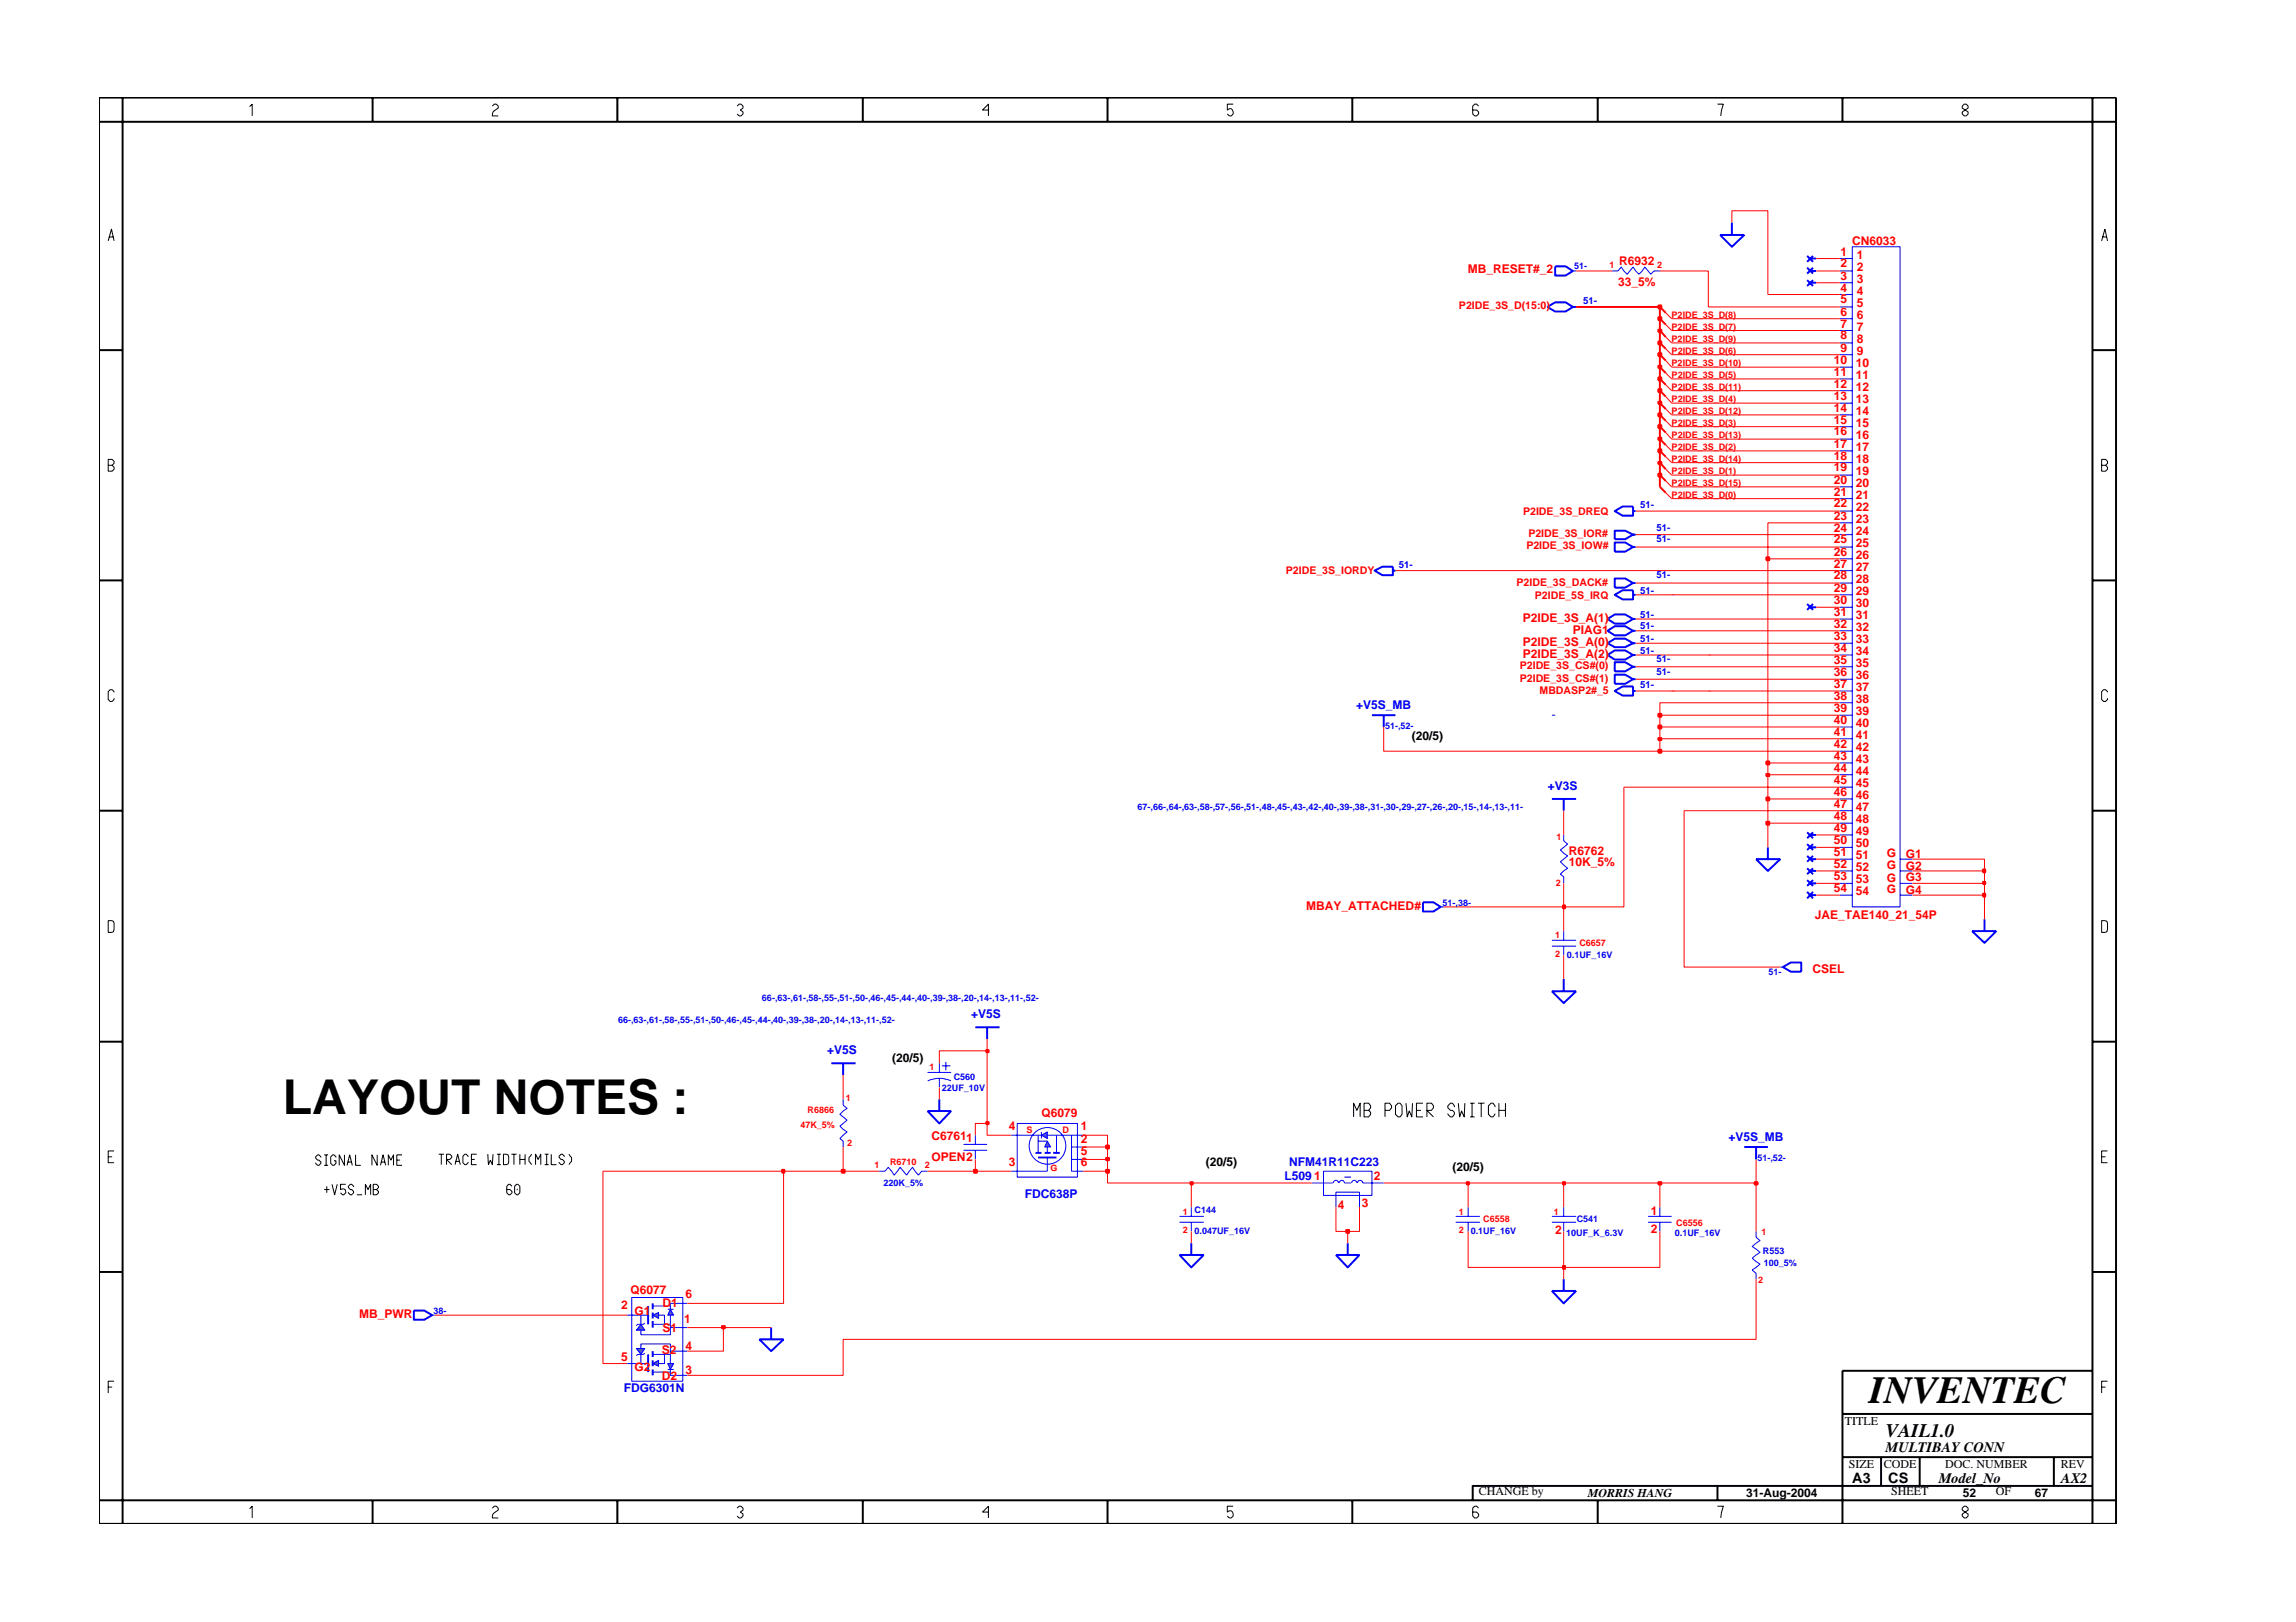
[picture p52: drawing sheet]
<svg xmlns="http://www.w3.org/2000/svg" width="297mm" height="210mm" viewBox="0 0 297 210" stroke-linecap="round" stroke-linejoin="round" font-family="sans-serif">
<defs><g id="words">
<text font-size="6.2" x="36.6" y="144.2">LAYOUT NOTES :</text>
<text font-size="5" x="241.8" y="181.6">INVENTEC</text>
<text font-size="2.5" x="244" y="185.9">VAIL1.0</text>
<g font-size="1.9">
<text x="239.6" y="191.9">A3</text>
<text x="244" y="187.9">MULTIBAY CONN</text>
<text x="244.3" y="192">CS</text>
<text x="250.8" y="191.9">Model_No</text>
<text x="266.6" y="191.9">AX2</text>
</g>
<g font-size="1.6" fill="#f00">
<text x="189.9" y="35.4">MB_RESET#_2</text>
<text x="209.5" y="34.3">R6932</text>
<text x="238.1" y="34.6">2</text>
<text x="238.1" y="33.1">1</text>
<text x="239.6" y="31.8">CN6033</text>
<text x="240.2" y="33.5">1</text>
<text x="240.2" y="35.1">2</text>
<text x="209.4" y="37">33_5%</text>
<text x="238.1" y="40.9">6</text>
<text x="238.1" y="39.3">5</text>
<text x="238.1" y="37.7">4</text>
<text x="238.1" y="36.2">3</text>
<text x="240.2" y="41.2">6</text>
<text x="240.2" y="39.7">5</text>
<text x="240.2" y="38.1">4</text>
<text x="240.2" y="36.6">3</text>
<text x="237.2" y="47">10</text>
<text x="238.1" y="42.4">7</text>
<text x="238.1" y="43.9">8</text>
<text x="238.1" y="45.5">9</text>
<text x="240.1" y="47.5">10</text>
<text x="240.2" y="42.8">7</text>
<text x="240.2" y="44.4">8</text>
<text x="240.2" y="45.9">9</text>
<text x="237.2" y="53.3">14</text>
<text x="237.2" y="48.7">11</text>
<text x="237.2" y="50.2">12</text>
<text x="237.2" y="51.7">13</text>
<text x="240.1" y="53.7">14</text>
<text x="240.1" y="49">11</text>
<text x="240.1" y="50.6">12</text>
<text x="240.1" y="52.2">13</text>
<text x="237.2" y="54.8">15</text>
<text x="237.2" y="56.4">16</text>
<text x="237.2" y="58">17</text>
<text x="237.2" y="59.5">18</text>
<text x="240.1" y="55.2">15</text>
<text x="240.1" y="56.8">16</text>
<text x="240.1" y="58.3">17</text>
<text x="240.1" y="59.9">18</text>
<text x="237.2" y="64.1">21</text>
<text x="237.2" y="65.7">22</text>
<text x="237.2" y="61">19</text>
<text x="237.2" y="62.6">20</text>
<text x="240.1" y="64.5">21</text>
<text x="240.1" y="61.5">19</text>
<text x="240.1" y="63">20</text>
<text x="237.2" y="67.3">23</text>
<text x="237.2" y="68.8">24</text>
<text x="237.2" y="70.3">25</text>
<text x="237.2" y="71.9">26</text>
<text x="240.1" y="66.1">22</text>
<text x="240.1" y="67.7">23</text>
<text x="240.1" y="69.2">24</text>
<text x="240.1" y="70.8">25</text>
<text x="237.2" y="76.6">29</text>
<text x="237.2" y="73.5">27</text>
<text x="237.2" y="75">28</text>
<text x="240.1" y="77">29</text>
<text x="240.1" y="72.3">26</text>
<text x="240.1" y="73.8">27</text>
<text x="240.1" y="75.5">28</text>
<text x="197" y="83.6">P2IDE_3S_A(0)</text>
<text x="197" y="80.5">P2IDE_3S_A(1)</text>
<text x="203.5" y="82">PIAG1</text>
<text x="237.2" y="78.1">30</text>
<text x="237.2" y="79.7">31</text>
<text x="237.2" y="81.2">32</text>
<text x="237.2" y="82.8">33</text>
<text x="240.1" y="78.6">30</text>
<text x="240.1" y="80.1">31</text>
<text x="240.1" y="81.6">32</text>
<text x="240.1" y="83.2">33</text>
<text x="197" y="85.2">P2IDE_3S_A(2)</text>
<text x="237.2" y="87.4">36</text>
<text x="237.2" y="89">37</text>
<text x="237.2" y="84.4">34</text>
<text x="237.2" y="85.9">35</text>
<text x="240.1" y="87.9">36</text>
<text x="240.1" y="89.4">37</text>
<text x="240.1" y="84.8">34</text>
<text x="240.1" y="86.3">35</text>
<text x="237.2" y="90.6">38</text>
<text x="237.2" y="92.1">39</text>
<text x="237.2" y="93.7">40</text>
<text x="237.2" y="95.2">41</text>
<text x="240.1" y="90.9">38</text>
<text x="240.1" y="92.6">39</text>
<text x="240.1" y="94.1">40</text>
<text x="240.1" y="95.6">41</text>
<text x="237.2" y="98.4">43</text>
<text x="237.2" y="99.9">44</text>
<text x="237.2" y="101.4">45</text>
<text x="237.2" y="96.7">42</text>
<text x="240.1" y="98.7">43</text>
<text x="240.1" y="100.3">44</text>
<text x="240.1" y="101.9">45</text>
<text x="240.1" y="97.2">42</text>
<text x="237.2" y="103">46</text>
<text x="237.2" y="104.5">47</text>
<text x="237.2" y="106.1">48</text>
<text x="237.2" y="107.7">49</text>
<text x="240.1" y="103.4">46</text>
<text x="240.1" y="104.9">47</text>
<text x="240.1" y="106.5">48</text>
<text x="203" y="112.1">10K_5%</text>
<text x="203" y="110.6">R6762</text>
<text x="237.2" y="109.2">50</text>
<text x="237.2" y="110.8">51</text>
<text x="237.2" y="112.3">52</text>
<text x="237.2" y="113.8">53</text>
<text x="240.1" y="109.7">50</text>
<text x="240.1" y="111.2">51</text>
<text x="240.1" y="112.7">52</text>
<text x="240.1" y="108">49</text>
<text x="244.1" y="111">G</text>
<text x="244.1" y="112.5">G</text>
<text x="246.6" y="111">G1</text>
<text x="246.6" y="112.5">G2</text>
<text x="169" y="117.8">MBAY_ATTACHED#</text>
<text x="234.8" y="119">JAE_TAE140_21_54P</text>
<text x="237.2" y="115.5">54</text>
<text x="240.1" y="114.3">53</text>
<text x="240.1" y="115.8">54</text>
<text x="244.1" y="114.1">G</text>
<text x="244.1" y="115.6">G</text>
<text x="246.6" y="114.1">G3</text>
<text x="246.6" y="115.7">G4</text>
<text x="234.5" y="126">CSEL</text>
<text x="120.5" y="147.6">C67611</text>
<text x="130.5" y="146.3">4</text>
<text x="134.7" y="144.6">Q6079</text>
<text x="139.8" y="146.3">1</text>
<text x="139.8" y="147.9">2</text>
<text x="139.8" y="149.4">5</text>
<text x="120.5" y="150.3">OPEN2</text>
<text x="130.5" y="150.9">3</text>
<text x="139.8" y="150.9">6</text>
<text x="170" y="152.7">1</text>
<text x="177.7" y="152.7">2</text>
<text x="173.1" y="156.4">4</text>
<text x="176.2" y="156.2">3</text>
<text x="201.2" y="159.7">2</text>
<text x="213.6" y="157.2">1</text>
<text x="213.6" y="159.5">2</text>
<text x="81.6" y="167.5">Q6077</text>
<text x="46.5" y="170.6">MB_PWR</text>
<text x="80.4" y="169.4">2</text>
<text x="82.1" y="170.2">G1</text>
<text x="85.7" y="172.4">S1</text>
<text x="85.7" y="169.2">D1</text>
<text x="88.5" y="171.2">1</text>
<text x="88.7" y="168">6</text>
<text x="80.4" y="176.1">5</text>
<text x="82.1" y="177.4">G2</text>
<text x="85.6" y="178.6">D2</text>
<text x="85.6" y="175.3">S2</text>
<text x="88.7" y="177.8">3</text>
<text x="88.7" y="174.7">4</text>
</g>
<g font-size="1.6" fill="#00f">
<text x="175.5" y="91.8">+V5S_MB</text>
<text x="200.2" y="102.3">+V3S</text>
<text x="125.6" y="131.7">+V5S</text>
<text x="107" y="136.4">+V5S</text>
<text x="223.6" y="147.7">+V5S_MB</text>
<text x="132.6" y="155">FDC638P</text>
<text x="166.2" y="152.7">L509</text>
<text x="166.8" y="150.9">NFM41R11C223</text>
<text x="80.7" y="180.1">FDG6301N</text>
</g>
<g font-size="1.6">
<text x="182.7" y="95.7">(20/5)</text>
<text x="115.4" y="137.4">(20/5)</text>
<text x="156" y="151">(20/5)</text>
<text x="187.9" y="151.5">(20/5)</text>
<text x="238.7" y="184.4">TITLE</text>
<text x="239.2" y="190">SIZE</text>
<text x="243.7" y="190">CODE</text>
<text x="251.6" y="190">DOC. NUMBER</text>
<text x="266.6" y="190">REV</text>
<text x="191.3" y="193.5">CHANGE by</text>
<text x="205.4" y="193.7">MORRIS HANG</text>
<text x="225.9" y="193.7">31-Aug-2004</text>
<text x="244.7" y="193.5">SHEET</text>
<text x="253.9" y="193.7">52</text>
<text x="258.2" y="193.5">OF</text>
<text x="263.3" y="193.7">67</text>
</g>
<g font-size="1.4" fill="#f00">
<text x="188.8" y="40">P2IDE_3S_D(15:0)</text>
<text x="197" y="66.6">P2IDE_3S_DREQ</text>
<text x="197.5" y="71">P2IDE_3S_IOW#</text>
<text x="197.7" y="69.5">P2IDE_3S_IOR#</text>
<text x="166.4" y="74.3">P2IDE_3S_IORDY</text>
<text x="196.2" y="75.8">P2IDE_3S_DACK#</text>
<text x="198.6" y="77.5">P2IDE_5S_IRQ</text>
<text x="196.6" y="86.6">P2IDE_3S_CS#(0)</text>
<text x="196.6" y="88.2">P2IDE_3S_CS#(1)</text>
<text x="199.2" y="89.8">MBDASP2#_5</text>
</g>
<g font-size="1.2" fill="#00f">
<text x="203.7" y="34.8">51-</text>
<text x="204.8" y="39.3">51-</text>
<text x="212.2" y="65.8">51-</text>
<text x="214.3" y="68.7">51-</text>
<text x="214.3" y="70.2">51-</text>
<text x="181" y="73.5">51-</text>
<text x="212.2" y="76.8">51-</text>
<text x="214.3" y="74.8">51-</text>
<text x="212.2" y="83.1">51-</text>
<text x="212.2" y="79.9">51-</text>
<text x="212.2" y="81.5">51-</text>
<text x="212.2" y="89.1">51-</text>
<text x="212.2" y="84.6">51-</text>
<text x="214.3" y="87.3">51-</text>
<text x="214.3" y="85.7">51-</text>
<text x="179.2" y="94.3">51-,52-</text>
<text x="147.2" y="104.8">67-,66-,64-,63-,58-,57-,56-,51-,48-,45-,43-,42-,40-,39-,38-,31-,30-,29-,27-,26-,20-,15-,14-,13-,11-</text>
<text x="186.6" y="117.2">51-,38-</text>
<text x="202.7" y="124">0.1UF_16V</text>
<text x="98.6" y="129.6">66-,63-,61-,58-,55-,51-,50-,46-,45-,44-,40-,39-,38-,20-,14-,13-,11-,52-</text>
<text x="228.8" y="126.2">51-</text>
<text x="80" y="132.4">66-,63-,61-,58-,55-,51-,50-,46-,45-,44-,40-,39-,38-,20-,14-,13-,11-,52-</text>
<text x="121.9" y="141.2">22UF_10V</text>
<text x="123.4" y="139.8">C560</text>
<text x="114.3" y="153.5">220K_5%</text>
<text x="227.4" y="150.3">51-,52-</text>
<text x="154.5" y="159.7">0.047UF_16V</text>
<text x="154.5" y="157">C144</text>
<text x="190.3" y="159.7">0.1UF_16V</text>
<text x="202.6" y="159.9">10UF_K_6.3V</text>
<text x="204" y="158.1">C541</text>
<text x="216.7" y="159.9">0.1UF_16V</text>
<text x="228.1" y="162.3">R553</text>
<text x="228.2" y="163.8">100_5%</text>
<text x="56.1" y="170">38-</text>
</g>
<g font-size="1.2" fill="#f00">
<text x="208.2" y="34.7">1</text>
<text x="214.4" y="34.6">2</text>
<text x="216.3" y="41.2">P2IDE_3S_D(8)</text>
<text x="216.3" y="47.3">P2IDE_3S_D(10)</text>
<text x="216.3" y="44.3">P2IDE_3S_D(9)</text>
<text x="216.3" y="42.7">P2IDE_3S_D(7)</text>
<text x="216.3" y="45.8">P2IDE_3S_D(6)</text>
<text x="216.3" y="53.6">P2IDE_3S_D(12)</text>
<text x="216.3" y="52">P2IDE_3S_D(4)</text>
<text x="216.3" y="50.5">P2IDE_3S_D(11)</text>
<text x="216.3" y="49">P2IDE_3S_D(5)</text>
<text x="216.3" y="59.8">P2IDE_3S_D(14)</text>
<text x="216.3" y="58.3">P2IDE_3S_D(2)</text>
<text x="216.3" y="56.7">P2IDE_3S_D(13)</text>
<text x="216.3" y="55.1">P2IDE_3S_D(3)</text>
<text x="216.3" y="64.4">P2IDE_3S_D(0)</text>
<text x="216.3" y="62.9">P2IDE_3S_D(15)</text>
<text x="216.3" y="61.4">P2IDE_3S_D(1)</text>
<text x="201.4" y="108.6">1</text>
<text x="201.3" y="114.7">2</text>
<text x="201.2" y="121.4">1</text>
<text x="201.2" y="123.8">2</text>
<text x="204.3" y="122.4">C6657</text>
<text x="109.4" y="142.5">1</text>
<text x="120.3" y="138.5">1</text>
<text x="103.5" y="146">47K_5%</text>
<text x="104.5" y="144">R6866</text>
<text x="109.6" y="148.4">2</text>
<text x="132.8" y="146.6">S</text>
<text x="137.4" y="146.6">D</text>
<text x="113.1" y="151.1">1</text>
<text x="115.2" y="150.8">R6710</text>
<text x="119.7" y="151.1">2</text>
<text x="135.9" y="151.6">G</text>
<text x="153" y="157.2">1</text>
<text x="153" y="159.5">2</text>
<text x="188.8" y="157.2">1</text>
<text x="188.8" y="159.5">2</text>
<text x="191.9" y="158.2">C6558</text>
<text x="201" y="157.2">1</text>
<text x="216.9" y="158.6">C6556</text>
<text x="227.9" y="159.8">1</text>
<text x="227.5" y="166.1">2</text>
</g>
</g></defs>
<g fill="none" stroke="#00f" stroke-width=".25">
<path d="M201.2 34.5h1.4l.9 .6-.9 .6h-1.4zM222.5 30.4h3.2l-1.6 1.5zM224.1 28.8v1.6M233.8 33.1l.8 .8M233.8 34.6l.8 .8M234.2 33.5h.8M234.2 35.1h.8M234.6 33.1l-.8 .8M234.6 34.6l-.8 .8M177.8 73.8l1-.5h1.4v1.1h-1.4zM180.2 73.8h.3M208.9 77l1-.6h1.4v1.2h-1.4z"/>
<path d="M208.9 66.1l1-.6h1.4v1.2h-1.4zM208.9 74.9h1.4l1 .6-1 .5h-1.4zM211.3 77h.3M211.3 66.1h.3M211.3 75.5h.3M233.8 78.2l.8 .7M234.2 78.6h.8M234.6 78.2l-.8 .7M177.5 92.6h3M179 92.6v1.5M208 83.2l.9-.6h1.4l1 .6-1 .5h-1.4zM208 80.1l.9-.6h1.4l1 .6-1 .6h-1.4z"/>
<path d="M208 81.6l.9-.6h1.4l1 .6-1 .6h-1.4zM208.9 89.4l1-.6h1.4v1.2h-1.4zM211.3 89.4h.3M211.3 83.2h.3M211.3 80.1h.3M211.3 81.6h.3M184.1 116.8h1.3l1 .6-1 .6h-1.3zM200.8 103.4h3.1M202.3 103.4v1.5M256.7 119v1.5M107.6 137.6h3.1M109.1 137.6v1.5"/>
<path d="M200.8 128.3h3.1l-1.6 1.5zM202.3 126.7v1.6M230.7 125.2l1-.6h1.3v1.1h-1.3zM255.1 120.5h3.2l-1.6 1.5zM134.3 149.8h2.4M53.5 169.6h1.4l1 .6-1 .6h-1.4zM98.2 173.3h3.2l-1.6 1.6zM99.8 171.8v1.5M172.8 162.4h3.1l-1.5 1.6zM174.4 160.9v1.5M200.8 167.1h3.1l-1.6 1.6zM202.3 165.5v1.6"/>
</g>
<g fill="none" stroke="#00f" stroke-width=".13">
<path d="M203.5 35.1h.4M221 84.8h.3M221 89.4h.3M186.4 117.4h.4M202.3 108v.8l.5 .4-.9 .8 .9 .8-.9 .7 .9 .9-.9 .7 .4 .4v.8M230.3 125.2h.4M109.1 142.3v.7l.5 .4-.9 .8 .9 .8-.9 .7 .9 .8-.9 .8 .4 .4v.7M135.5 149.8v1.8M169.7 153.1h2.7M171.2 151.6h6.3v3.1h-6.3zM172.5 153.1a.34 .34 0 0 1 .3-.3 .34 .34 0 0 1 .4 .3M172.8 156.2v-1.9h3.1v1.9"/>
<path d="M173.3 153.1a.34 .34 0 0 1 .3-.3 .34 .34 0 0 1 .3 .3h.9M173.9 152.3h.9M174.9 153.1a.34 .34 0 0 1 .3-.3 .34 .34 0 0 1 .3 .3M175.6 153.1a.34 .34 0 0 1 .4-.3 .34 .34 0 0 1 .3 .3h2.7M188.3 157.4h3.2M188.3 158.2h3.2M189.9 156.2v1.2M189.9 158.2v1.2M213.2 157.4h3.1M213.2 158.2h3.1M214.7 156.2v1.2M214.7 158.2v1.2"/>
<path d="M55.9 170.2h.3"/>
</g>
<path d="M215.5 46.7l.8 .8M215.5 42l.8 .8M215.5 49.8l.8 .8M215.5 40.5l.8 .7M215.5 43.6l.8 .8M215.5 48.3l.8 .7M215.5 62.2l.8 .8" fill="none" stroke="#f00" stroke-width=".13"/>
<path d="M214.7 39.7l.8 .8M214.7 45.9l.8 .8M214.7 41.2l.8 .8M214.7 49l.8 .8M214.7 42.8l.8 .8M214.7 47.5l.8 .8M214.7 61.5l.8 .7" fill="none" stroke="#f00" stroke-width=".25"/>
<path d="M134.7 146.9l.8-.4v.8z" fill-rule="evenodd" fill="#3c3cc8" stroke="#00f" stroke-width=".13"/>
<path d="M134.7 146.5v.8" fill="none" stroke="#00f" stroke-width=".13"/>
<path d="M135.5 147.7l.4 .7h-.7z" fill-rule="evenodd" fill="#3c3cc8" stroke="#00f" stroke-width=".13"/>
<g fill="none" stroke="#00f" stroke-width=".25">
<path d="M200.2 39.7l1-.6h1.4l.9 .6-.9 .6h-1.4zM203.5 39.7h.4M208.9 68.7h1.4l1 .5-1 .6h-1.4zM211.3 69.2h.3M227.2 111.2h3.1l-1.6 1.5zM228.7 109.7v1.5M233.8 113.9l.8 .8M233.8 115.4l.8 .9M234.2 114.3h.8M234.2 115.8h.8M234.6 113.9l-.8 .8M234.6 115.4l-.8 .9"/>
<path d="M134 149.2h.7M135.2 149.2h.7M136.3 149.2h.8M83.8 169v2.4M83.8 175.3v2.3M84.4 168.7v.7M84.4 169.9v.7M84.4 171v.8M84.4 174.9v.7M84.4 176v.8M84.4 177.2v.8"/>
</g>
<g fill="none" stroke="#00f" stroke-width=".13">
<path d="M208.6 35.1h.7l.4-.5 .8 .9 .8-.9 .7 .9 .8-.9 .8 .9 .4-.4h.7M120 138.8h3M120 139.9a3.6 3.6 0 0 1 3 0M121.5 137.6v1.2M121.5 139.5v1.2M121.9 137.9h1.1M122.4 137.4v1.1M130.8 146.9h3.9M130.8 151.6h4.7M131.6 145.4h7.8v6.9h-7.8zM134.3 146.9v2.3M134.3 147.7h1.2"/>
<path d="M135.5 146.9h4.7M135.5 148.4v.8M136.7 146.9v2.3M138.6 146.9v4.7h1.6M138.6 150h1.6M138.6 148.4h1.6M200.8 157.4h3.1M200.8 158.2h3.1M202.3 156.2v1.2M202.3 158.2v1.2M81.1 170.2h2.7M81.7 167.9h6.6v10.8h-6.6z"/>
<path d="M84.4 171.4h2.3v.4h2.2M84.4 177.6h2.3v.4h1.6M88.3 174.9h-1.6v.4h-2.3M88.9 168.7h-2.2v.3h-2.3"/>
<circle cx="135.5" cy="148.3" r="2.37"/>
</g>
<path d="M215.5 56l.8 .8M215.5 51.3l.8 .9M215.5 52.9l.8 .8" fill="none" stroke="#f00" stroke-width=".13"/>
<path d="M214.7 55.2l.8 .8M214.7 50.6l.8 .7M214.7 52.2l.8 .7" fill="none" stroke="#f00" stroke-width=".25"/>
<path d="M82.9 171.4l.5 .7h-1.1z" fill-rule="evenodd" fill="#3c3cc8" stroke="#00f" stroke-width=".13"/>
<path d="M83.4 171.2l-.1 .2h-.8l-.2 .1" fill="none" stroke="#00f" stroke-width=".13"/>
<path d="M82.3 174.5h1.1l-.5 .8z" fill-rule="evenodd" fill="#3c3cc8" stroke="#00f" stroke-width=".13"/>
<path d="M81.1 176.5h2.7M82.9 174.5v-.6h3.8v1M82.9 170.2v1.2M82.9 175.3v1.2M86.7 171.8v.9h-3.8v-.6M88.3 174.9h.6M88.3 178h.6" fill="none" stroke="#00f" stroke-width=".13"/>
<path d="M84.4 170.2l.8-.3v.7z" fill-rule="evenodd" fill="#3c3cc8" stroke="#00f" stroke-width=".13"/>
<path d="M85.2 170.2h.8v1.2" fill="none" stroke="#00f" stroke-width=".13"/>
<path d="M86.7 169.4l.5 .8h-.8z" fill-rule="evenodd" fill="#3c3cc8" stroke="#00f" stroke-width=".13"/>
<path d="M86.4 169.4h.8M86.7 169v.4M86.7 170.2v1.2" fill="none" stroke="#00f" stroke-width=".13"/>
<path d="M84.4 176.5l.8-.5v.8z" fill-rule="evenodd" fill="#3c3cc8" stroke="#00f" stroke-width=".13"/>
<path d="M86 175.3v1.2h-.8" fill="none" stroke="#00f" stroke-width=".13"/>
<path d="M86.4 176.5h.8l-.5 .7z" fill-rule="evenodd" fill="#3c3cc8" stroke="#00f" stroke-width=".13"/>
<g fill="none" stroke="#00f" stroke-width=".13">
<path d="M238 35.1h1.6M238 33.5h1.6M238 38.1h1.6M238 36.6h1.6M238 39.7h1.6M239.6 31.9h6.2v85.5h-6.2zM238 41.2h1.6M238 44.4h1.6M238 42.8h1.6M238 47.5h1.6M238 45.9h1.6M238 50.6h1.6"/>
<path d="M238 49h1.6M238 53.7h1.6M238 52.2h1.6M238 56.8h1.6M238 55.2h1.6M238 59.9h1.6M238 58.3h1.6M216.3 77h.4M238 63h1.6M238 61.5h1.6M238 66.1h1.6M238 64.5h1.6"/>
<path d="M238 69.2h1.6M238 67.7h1.6M238 72.3h1.6M238 70.8h1.6M238 75.5h1.6M238 73.8h1.6M238 78.6h1.6M238 77h1.6M200.8 92.6h.4M207 84.8h.4M216.3 89.4h.4M238 81.6h1.6"/>
<path d="M238 80.1h1.6M238 84.8h1.6M238 83.2h1.6M238 87.9h1.6M238 86.3h1.6M238 90.9h1.6M238 89.4h1.6M238 94.1h1.6M238 92.6h1.6M238 97.2h1.6M238 95.6h1.6M238 98.7h1.6"/>
<path d="M238 100.3h1.6M238 103.4h1.6M238 101.9h1.6M238 106.5h1.6M238 104.9h1.6M238 109.7h1.6M238 108h1.6M238 111.2h1.6M238 112.7h1.6M238 115.8h1.6M238 114.3h1.6M245.8 111.2h1.6"/>
<path d="M245.8 112.7h1.6M245.8 115.8h1.6M245.8 114.3h1.6M200.8 121.7h3.1M200.8 122.4h3.1M202.3 120.5v1.2M202.3 122.4v1.2M113.7 151.6h.8l.4-.5 .8 1 .7-1 .9 1 .8-1 .7 1 .4-.5h.8M124.7 148.1h3M124.7 148.9h3M126.2 146.9v1.2M126.2 148.9v1.1"/>
<path d="M152.6 157.4h3.1M152.6 158.2h3.1M154.1 156.2v1.2M154.1 158.2v1.2M227.2 159.4v.7l.5 .4-1 .8 1 .8-1 .7 1 .8-1 .8 .5 .4v.7M83.4 175.1l-.1 .2h-.8l-.2 .1M86.4 177.2h.8M86.7 175.3v1.2M86.7 177.2v.4"/>
</g>
<g fill="none" stroke="#00f" stroke-width=".25">
<path d="M233.8 36.3l.8 .7M234.2 36.6h.8M234.6 36.3l-.8 .7M208.9 70.2h1.4l1 .6-1 .6h-1.4zM211.3 70.8h.3M208 84.8l.9-.6h1.4l1 .6-1 .6h-1.4zM208.9 85.7h1.4l1 .6-1 .6h-1.4zM208.9 87.3h1.4l1 .6-1 .6h-1.4zM211.3 86.3h.3M211.3 87.9h.3M211.3 84.8h.3M233.8 107.7l.8 .8"/>
<path d="M233.8 109.2l.8 .8M233.8 110.8l.8 .7M233.8 112.4l.8 .7M234.2 108h.8M234.2 109.7h.8M234.2 111.2h.8M234.2 112.7h.8M234.6 107.7l-.8 .8M234.6 109.2l-.8 .8M234.6 110.8l-.8 .7M234.6 112.4l-.8 .7M126.2 132.9h3.1"/>
<path d="M127.7 132.9v1.6M120 143.8h3l-1.5 1.6zM121.5 142.3v1.5M225.7 148.4h3M227.2 148.4v1.6M152.6 162.4h3.1l-1.6 1.6zM154.1 160.9v1.5"/>
</g>
<path d="M215.5 45.1l.8 .8M215.5 54.5l.8 .7M215.5 59.1l.8 .8M215.5 57.6l.8 .7M215.5 63.8l.8 .7M215.5 60.7l.8 .8M78 151.6v24.9h3.1M88.9 171.8h4.7v3.1h-4.7M227.2 165.5v7.8h-118.1v4.7h-20.2" fill="none" stroke="#f00" stroke-width=".13"/>
<path d="M214.7 44.4l.8 .7M214.7 53.7l.8 .8M214.7 58.3l.8 .8M214.7 56.8l.8 .8M214.7 59.9l.8 .8M214.7 63l.8 .8" fill="none" stroke="#f00" stroke-width=".25"/>
<path d="M93.4 171.6h.4v.3h-.4z" fill-rule="evenodd" fill="#8e2323" stroke="#f00" stroke-width=".25"/>
<path d="M93.4 171.6h.4v.3h-.4z" fill="none" stroke="#f00" stroke-width=".25"/>
<path d="M101.4 151.6v17.1h-12.5M189.9 159.4v4.6h12.4v1.5M56.2 170.2h24.9M93.6 171.8h6.2" fill="none" stroke="#f00" stroke-width=".13"/>
<path d="M202.2 163.8v.4h.3v-.4z" fill-rule="evenodd" fill="#8e2323" stroke="#f00" stroke-width=".25"/>
<path d="M202.2 163.8h.3v.4h-.3z" fill="none" stroke="#f00" stroke-width=".25"/>
<path d="M154.1 159.4v1.5M172.8 156.2v3.2h1.6v1.5M202.3 159.4v4.6h12.4v-4.6" fill="none" stroke="#f00" stroke-width=".13"/>
<path d="M174.2 159.2h.3v.3h-.3z" fill-rule="evenodd" fill="#8e2323" stroke="#f00" stroke-width=".25"/>
<path d="M174.2 159.2h.3v.3h-.3z" fill="none" stroke="#f00" stroke-width=".25"/>
<path d="M143.3 151.6v1.5h10.8v3.1M175.9 156.2v3.2h-1.5M189.9 153.1v3.1M202.3 153.1v3.1M214.7 153.1v3.1M227.2 153.1v6.3" fill="none" stroke="#f00" stroke-width=".13"/>
<path d="M154 153h.3v.3h-.3z" fill-rule="evenodd" fill="#8e2323" stroke="#f00" stroke-width=".25"/>
<path d="M154 153h.3v.3h-.3z" fill="none" stroke="#f00" stroke-width=".25"/>
<path d="M154.1 153.1h15.6M179 153.1h10.9" fill="none" stroke="#f00" stroke-width=".13"/>
<path d="M189.8 153h.2v.3h-.2z" fill-rule="evenodd" fill="#8e2323" stroke="#f00" stroke-width=".25"/>
<path d="M189.8 153h.2v.3h-.2z" fill="none" stroke="#f00" stroke-width=".25"/>
<path d="M189.9 153.1h12.4" fill="none" stroke="#f00" stroke-width=".13"/>
<path d="M202.2 153h.3v.3h-.3z" fill-rule="evenodd" fill="#8e2323" stroke="#f00" stroke-width=".25"/>
<path d="M202.2 153h.3v.3h-.3z" fill="none" stroke="#f00" stroke-width=".25"/>
<path d="M202.3 153.1h12.4" fill="none" stroke="#f00" stroke-width=".13"/>
<path d="M214.6 153h.3v.3h-.3z" fill-rule="evenodd" fill="#8e2323" stroke="#f00" stroke-width=".25"/>
<path d="M214.6 153h.3v.3h-.3z" fill="none" stroke="#f00" stroke-width=".25"/>
<path d="M214.7 153.1h12.5" fill="none" stroke="#f00" stroke-width=".13"/>
<path d="M227 153h.4v.3h-.4z" fill-rule="evenodd" fill="#8e2323" stroke="#f00" stroke-width=".25"/>
<path d="M227 153h.4v.3h-.4z" fill="none" stroke="#f00" stroke-width=".25"/>
<path d="M78 151.6h23.4M227.2 150v3.1" fill="none" stroke="#f00" stroke-width=".13"/>
<path d="M101.2 151.4h.3v.3h-.3z" fill-rule="evenodd" fill="#8e2323" stroke="#f00" stroke-width=".25"/>
<path d="M101.2 151.4h.3v.3h-.3z" fill="none" stroke="#f00" stroke-width=".25"/>
<path d="M101.4 151.6h7.7" fill="none" stroke="#f00" stroke-width=".13"/>
<path d="M108.9 151.4h.3v.3h-.3z" fill-rule="evenodd" fill="#8e2323" stroke="#f00" stroke-width=".25"/>
<path d="M108.9 151.4h.3v.3h-.3z" fill="none" stroke="#f00" stroke-width=".25"/>
<path d="M109.1 148.4v3.2h4.6M120 151.6h6.2" fill="none" stroke="#f00" stroke-width=".13"/>
<path d="M126 151.4h.4v.3h-.4z" fill-rule="evenodd" fill="#8e2323" stroke="#f00" stroke-width=".25"/>
<path d="M126 151.4h.4v.3h-.4z" fill="none" stroke="#f00" stroke-width=".25"/>
<path d="M126.2 150v1.6h4.6M140.2 151.6h3.1" fill="none" stroke="#f00" stroke-width=".13"/>
<path d="M143.1 151.4h.4v.3h-.4z" fill-rule="evenodd" fill="#8e2323" stroke="#f00" stroke-width=".25"/>
<path d="M143.1 151.4h.4v.3h-.4z" fill="none" stroke="#f00" stroke-width=".25"/>
<path d="M140.2 150h3.1v1.6" fill="none" stroke="#f00" stroke-width=".13"/>
<path d="M143.1 149.9h.4v.2h-.4z" fill-rule="evenodd" fill="#8e2323" stroke="#f00" stroke-width=".25"/>
<path d="M143.1 149.9h.4v.2h-.4z" fill="none" stroke="#f00" stroke-width=".25"/>
<path d="M140.2 148.4h3.1v1.6" fill="none" stroke="#f00" stroke-width=".13"/>
<path d="M143.1 148.3h.4v.3h-.4z" fill-rule="evenodd" fill="#8e2323" stroke="#f00" stroke-width=".25"/>
<path d="M143.1 148.3h.4v.3h-.4z" fill="none" stroke="#f00" stroke-width=".25"/>
<path d="M126.2 146.9v-1.5h1.5v1.5h3.1M140.2 146.9h3.1v1.5" fill="none" stroke="#f00" stroke-width=".13"/>
<path d="M127.6 145.2h.3v.3h-.3z" fill-rule="evenodd" fill="#8e2323" stroke="#f00" stroke-width=".25"/>
<path d="M127.6 145.2h.3v.3h-.3z" fill="none" stroke="#f00" stroke-width=".25"/>
<path d="M109.1 139.1v3.2M121.5 137.6v-1.6h6.2v9.4M121.5 140.7v1.6" fill="none" stroke="#f00" stroke-width=".13"/>
<path d="M127.6 135.9h.3v.3h-.3z" fill-rule="evenodd" fill="#8e2323" stroke="#f00" stroke-width=".25"/>
<path d="M127.6 135.9h.3v.3h-.3z" fill="none" stroke="#f00" stroke-width=".25"/>
<path d="M186.8 117.4h15.5v3.1M217.9 104.9v20.3h12.4M256.7 115.8v3.2M127.7 134.5v1.5M202.3 123.6v3.1" fill="none" stroke="#f00" stroke-width=".13"/>
<path d="M202.2 117.2h.3v.3h-.3z" fill-rule="evenodd" fill="#8e2323" stroke="#f00" stroke-width=".25"/>
<path d="M202.2 117.2h.3v.3h-.3z" fill="none" stroke="#f00" stroke-width=".25"/>
<path d="M210.1 101.9v15.5h-7.8v-3.1M235 115.8h3M247.4 115.8h9.3" fill="none" stroke="#f00" stroke-width=".13"/>
<path d="M256.6 115.7h.2v.3h-.2z" fill-rule="evenodd" fill="#8e2323" stroke="#f00" stroke-width=".25"/>
<path d="M256.6 115.7h.2v.3h-.2z" fill="none" stroke="#f00" stroke-width=".25"/>
<path d="M235 114.3h3M247.4 114.3h9.3v1.5" fill="none" stroke="#f00" stroke-width=".13"/>
<path d="M256.6 114.1h.2v.3h-.2z" fill-rule="evenodd" fill="#8e2323" stroke="#f00" stroke-width=".25"/>
<path d="M256.6 114.1h.2v.3h-.2z" fill="none" stroke="#f00" stroke-width=".25"/>
<path d="M235 112.7h3M247.4 112.7h9.3v1.6" fill="none" stroke="#f00" stroke-width=".13"/>
<path d="M256.6 112.5h.2v.4h-.2z" fill-rule="evenodd" fill="#8e2323" stroke="#f00" stroke-width=".25"/>
<path d="M256.6 112.5h.2v.4h-.2z" fill="none" stroke="#f00" stroke-width=".25"/>
<path d="M202.3 104.9v3.1M228.7 106.5v3.2M235 111.2h3M235 109.7h3M235 108h3M247.4 111.2h9.3v1.5" fill="none" stroke="#f00" stroke-width=".13"/>
<path d="M228.5 106.4h.4v.3h-.4z" fill-rule="evenodd" fill="#8e2323" stroke="#f00" stroke-width=".25"/>
<path d="M228.5 106.4h.4v.3h-.4z" fill="none" stroke="#f00" stroke-width=".25"/>
<path d="M217.9 104.9h20.1M228.7 103.4v3.1h9.3" fill="none" stroke="#f00" stroke-width=".13"/>
<path d="M228.5 103.2h.4v.4h-.4z" fill-rule="evenodd" fill="#8e2323" stroke="#f00" stroke-width=".25"/>
<path d="M228.5 103.2h.4v.4h-.4z" fill="none" stroke="#f00" stroke-width=".25"/>
<path d="M210.1 101.9h27.9M228.7 100.3v3.1h9.3" fill="none" stroke="#f00" stroke-width=".13"/>
<path d="M228.5 100.2h.4v.2h-.4z" fill-rule="evenodd" fill="#8e2323" stroke="#f00" stroke-width=".25"/>
<path d="M228.5 100.2h.4v.2h-.4z" fill="none" stroke="#f00" stroke-width=".25"/>
<path d="M228.7 98.7v1.6h9.3" fill="none" stroke="#f00" stroke-width=".13"/>
<path d="M228.5 98.6h.4v.3h-.4z" fill-rule="evenodd" fill="#8e2323" stroke="#f00" stroke-width=".25"/>
<path d="M228.5 98.6h.4v.3h-.4z" fill="none" stroke="#f00" stroke-width=".25"/>
<path d="M228.7 72.3v26.4h9.3M179 94.1v3.1h35.7" fill="none" stroke="#f00" stroke-width=".13"/>
<path d="M214.6 97h.3v.4h-.3z" fill-rule="evenodd" fill="#8e2323" stroke="#f00" stroke-width=".25"/>
<path d="M214.6 97h.3v.4h-.3z" fill="none" stroke="#f00" stroke-width=".25"/>
<path d="M214.7 95.6v1.6h23.3" fill="none" stroke="#f00" stroke-width=".13"/>
<path d="M214.6 95.5h.3v.3h-.3z" fill-rule="evenodd" fill="#8e2323" stroke="#f00" stroke-width=".25"/>
<path d="M214.6 95.5h.3v.3h-.3z" fill="none" stroke="#f00" stroke-width=".25"/>
<path d="M214.7 94.1v1.5h23.3" fill="none" stroke="#f00" stroke-width=".13"/>
<path d="M214.6 93.9h.3v.3h-.3z" fill-rule="evenodd" fill="#8e2323" stroke="#f00" stroke-width=".25"/>
<path d="M214.6 93.9h.3v.3h-.3z" fill="none" stroke="#f00" stroke-width=".25"/>
<path d="M214.7 92.6v1.5h23.3" fill="none" stroke="#f00" stroke-width=".13"/>
<path d="M214.6 92.4h.3v.3h-.3z" fill-rule="evenodd" fill="#8e2323" stroke="#f00" stroke-width=".25"/>
<path d="M214.6 92.4h.3v.3h-.3z" fill="none" stroke="#f00" stroke-width=".25"/>
<path d="M180.5 73.8h57.5M211.6 77h26.4M211.6 75.5h26.4M235 78.6h3M211.6 89.4h26.4M211.6 87.9h26.4M211.6 86.3h26.4M211.6 84.8h26.4M211.6 83.2h26.4M211.6 81.6h26.4M211.6 80.1h26.4M238 90.9h-23.3v1.7h23.3" fill="none" stroke="#f00" stroke-width=".13"/>
<path d="M228.5 72.2h.4v.3h-.4z" fill-rule="evenodd" fill="#8e2323" stroke="#f00" stroke-width=".25"/>
<path d="M214.7 61.5v1.5M228.5 72.2h.4v.3h-.4z" fill="none" stroke="#f00" stroke-width=".25"/>
<path d="M211.6 70.8h26.4M211.6 69.2h26.4M211.6 66.1h26.4M216.3 64.5h21.7M216.3 63h21.7M238 67.7h-9.3v4.6h9.3" fill="none" stroke="#f00" stroke-width=".13"/>
<path d="M214.6 61.3h.3v.4h-.3z" fill-rule="evenodd" fill="#8e2323" stroke="#f00" stroke-width=".25"/>
<path d="M214.7 59.9v1.6M214.6 61.3h.3v.4h-.3z" fill="none" stroke="#f00" stroke-width=".25"/>
<path d="M216.3 61.5h21.7" fill="none" stroke="#f00" stroke-width=".13"/>
<path d="M214.6 59.8h.3v.2h-.3z" fill-rule="evenodd" fill="#8e2323" stroke="#f00" stroke-width=".25"/>
<path d="M214.6 59.8h.3v.2h-.3zM214.7 58.3v1.6" fill="none" stroke="#f00" stroke-width=".25"/>
<path d="M216.3 59.9h21.7" fill="none" stroke="#f00" stroke-width=".13"/>
<path d="M214.6 58.2h.3v.3h-.3z" fill-rule="evenodd" fill="#8e2323" stroke="#f00" stroke-width=".25"/>
<path d="M214.6 58.2h.3v.3h-.3zM214.7 56.8v1.5" fill="none" stroke="#f00" stroke-width=".25"/>
<path d="M216.3 58.3h21.7" fill="none" stroke="#f00" stroke-width=".13"/>
<path d="M214.6 56.7h.3v.2h-.3z" fill-rule="evenodd" fill="#8e2323" stroke="#f00" stroke-width=".25"/>
<path d="M214.6 56.7h.3v.2h-.3zM214.7 55.2v1.6" fill="none" stroke="#f00" stroke-width=".25"/>
<path d="M216.3 56.8h21.7" fill="none" stroke="#f00" stroke-width=".13"/>
<path d="M214.6 55h.3v.4h-.3z" fill-rule="evenodd" fill="#8e2323" stroke="#f00" stroke-width=".25"/>
<path d="M214.6 55h.3v.4h-.3zM214.7 53.7v1.5" fill="none" stroke="#f00" stroke-width=".25"/>
<path d="M216.3 55.2h21.7" fill="none" stroke="#f00" stroke-width=".13"/>
<path d="M214.6 53.5h.3v.4h-.3z" fill-rule="evenodd" fill="#8e2323" stroke="#f00" stroke-width=".25"/>
<path d="M214.6 53.5h.3v.4h-.3zM214.7 52.2v1.5" fill="none" stroke="#f00" stroke-width=".25"/>
<path d="M216.3 53.7h21.7" fill="none" stroke="#f00" stroke-width=".13"/>
<path d="M214.6 52h.3v.3h-.3z" fill-rule="evenodd" fill="#8e2323" stroke="#f00" stroke-width=".25"/>
<path d="M214.6 52h.3v.3h-.3zM214.7 50.6v1.6" fill="none" stroke="#f00" stroke-width=".25"/>
<path d="M216.3 52.2h21.7" fill="none" stroke="#f00" stroke-width=".13"/>
<path d="M214.6 50.4h.3v.3h-.3z" fill-rule="evenodd" fill="#8e2323" stroke="#f00" stroke-width=".25"/>
<path d="M214.6 50.4h.3v.3h-.3zM214.7 49v1.6" fill="none" stroke="#f00" stroke-width=".25"/>
<path d="M216.3 50.6h21.7" fill="none" stroke="#f00" stroke-width=".13"/>
<path d="M214.6 48.9h.3v.3h-.3z" fill-rule="evenodd" fill="#8e2323" stroke="#f00" stroke-width=".25"/>
<path d="M214.6 48.9h.3v.3h-.3zM214.7 47.5v1.5" fill="none" stroke="#f00" stroke-width=".25"/>
<path d="M216.3 49h21.7" fill="none" stroke="#f00" stroke-width=".13"/>
<path d="M214.6 47.3h.3v.3h-.3z" fill-rule="evenodd" fill="#8e2323" stroke="#f00" stroke-width=".25"/>
<path d="M214.6 47.3h.3v.3h-.3zM214.7 45.9v1.6" fill="none" stroke="#f00" stroke-width=".25"/>
<path d="M216.3 47.5h21.7" fill="none" stroke="#f00" stroke-width=".13"/>
<path d="M214.6 45.7h.3v.4h-.3z" fill-rule="evenodd" fill="#8e2323" stroke="#f00" stroke-width=".25"/>
<path d="M214.6 45.7h.3v.4h-.3zM214.7 44.4v1.5" fill="none" stroke="#f00" stroke-width=".25"/>
<path d="M216.3 45.9h21.7" fill="none" stroke="#f00" stroke-width=".13"/>
<path d="M214.6 44.2h.3v.3h-.3z" fill-rule="evenodd" fill="#8e2323" stroke="#f00" stroke-width=".25"/>
<path d="M214.6 44.2h.3v.3h-.3zM214.7 42.8v1.6" fill="none" stroke="#f00" stroke-width=".25"/>
<path d="M216.3 44.4h21.7" fill="none" stroke="#f00" stroke-width=".13"/>
<path d="M214.6 42.7h.3v.2h-.3z" fill-rule="evenodd" fill="#8e2323" stroke="#f00" stroke-width=".25"/>
<path d="M214.6 42.7h.3v.2h-.3zM214.7 41.2v1.6" fill="none" stroke="#f00" stroke-width=".25"/>
<path d="M216.3 42.8h21.7" fill="none" stroke="#f00" stroke-width=".13"/>
<path d="M214.6 41.1h.3v.3h-.3z" fill-rule="evenodd" fill="#8e2323" stroke="#f00" stroke-width=".25"/>
<path d="M203.9 39.7h10.8v1.5M214.6 41.1h.3v.3h-.3z" fill="none" stroke="#f00" stroke-width=".25"/>
<path d="M216.3 41.2h21.7" fill="none" stroke="#f00" stroke-width=".13"/>
<path d="M214.6 39.6h.3v.3h-.3z" fill-rule="evenodd" fill="#8e2323" stroke="#f00" stroke-width=".25"/>
<path d="M214.6 39.6h.3v.3h-.3z" fill="none" stroke="#f00" stroke-width=".25"/>
<path d="M203.9 35.1h4.7M214.7 35.1h6.3v4.6h17M224.1 28.8v-1.5h4.6v10.8h9.3M235 36.6h3M235 35.1h3M235 33.5h3" fill="none" stroke="#f00" stroke-width=".13"/>
<g fill="none" stroke="#000" stroke-width=".25">
<path d="M12.8 12.6h261v184.6h-261zM12.8 15.8h261M15.9 12.6v184.6M48.2 12.6v3.2M79.9 12.6v3.2M111.6 12.6v3.2M143.3 12.6v3.2M174.9 12.6v3.2M206.7 12.6v3.2M238.4 12.6v3.2M270.7 12.6v184.6M12.8 45.3h3.1"/>
<path d="M270.7 45.3h3.1M12.8 75.1h3.1M270.7 75.1h3.1M12.8 104.9h3.1M270.7 104.9h3.1M12.8 134.8h3.1M270.7 134.8h3.1M12.8 164.6h3.1M270.7 164.6h3.1M270.7 177.4h-32.3v19.8M12.8 194.2h261M48.2 194.2v3"/>
<path d="M79.9 194.2v3M111.6 194.2v3M143.3 194.2v3M174.9 194.2v3M206.7 194.2v3M222.2 192.3v1.9M238.4 183h32.3M238.4 188.6h32.3M243.4 188.6v3.7M248.4 188.6v3.7M265.7 188.6v3.7M270.7 192.3h-80.2v1.9"/>
</g>
<g fill="none" stroke="#000" stroke-width=".13">
<path d="M32.3 13.8l.3-.3v1.5M63.7 13.7l.3-.2h.2l.3 .2v.3l-.5 .3-.3 .4v.3h.8M95.4 13.7l.2-.2h.3l.2 .2v.3l-.3 .2 .3 .3v.2l-.2 .3h-.3l-.2-.3M127.9 14.2h-.8l.8-.7v1.5M159.5 13.5h-.7v.7l.2-.1a.5 .5 0 0 1 .5 .6l-.2 .3h-.3l-.2-.3M191.3 13.7l-.3-.2h-.2l-.3 .2v1l.3 .3h.2l.3-.3v-.2l-.3-.3h-.5M222.2 13.5h.8l-.4 1.5M253.9 13.7l.2-.2h.3l.2 .2v.3l-.7 .5v.2l.2 .3h.3l.2-.3v-.2l-.7-.5zM14 31.2l.4-1.6 .4 1.6M14.1 30.7h.6M271.9 31.2l.4-1.6 .4 1.6M272 30.7h.6"/>
<path d="M14 59.5h.5l.3 .2v.3l-.3 .2 .3 .3v.2l-.3 .3h-.5zM14 60.2h.5M271.9 60.2h.5l.3-.2v-.3l-.3-.2h-.5v1.5h.5l.3-.3v-.2l-.3-.3M14.8 89.6l-.3-.3h-.2l-.3 .2v1l.3 .3h.2l.3-.3v-.1M272.7 89.6l-.3-.3h-.3l-.2 .2v1l.2 .3h.3l.3-.3v-.1M14 119.1l.7 .1 .1 .3-.1 1.1-.7 .1zM271.9 119.1l.7 .1 .1 .3-.1 1.1-.7 .1zM14 149.7h.5M14.8 148.9h-.8v1.6h.8M41.5 149.8l-.2-.3h-.2l-.3 .2v.2l.3 .2h.2l.2 .3v.2l-.2 .2h-.2l-.3-.3M41.9 153.9h.7M41.9 149.5h.5"/>
<path d="M41.9 150.8h.5M42.2 149.5v1.3M42.3 153.5v.9M43 153.3l.3 1.3 .3-1.3M43.5 149.8l-.3-.3h-.2l-.2 .2v.9l.2 .2h.2l.3-.2v-.4h-.3M44.6 149.5v1.3l-.7-1.3v1.3M44.7 153.3h-.6v.6h.2h.3l.1 .5-.2 .2h-.2l-.2-.2M44.9 150.8l.3-1.3 .4 1.3M45 150.4h.5M45.7 153.6l-.2-.3h-.2l-.2 .2v.2l.2 .2h.2l.2 .3v.2l-.2 .2h-.2l-.2-.3M46 149.5v1.3h.7M46.2 154.6h.6"/>
<path d="M47.3 154.6v-1.3l.3 .6 .3-.6v1.3M48.3 153.9h.4l.3-.2v-.2l-.3-.2h-.4v1.3h.4l.3-.2v-.2l-.3-.3M48.8 149.5v1.3l-.7-1.3v1.3M49.2 150.8l.4-1.3 .3 1.3M49.3 150.4h.5M50.2 150.8v-1.3l.4 .6 .3-.6v1.3M51.3 150.1h.5M52 149.5h-.7v1.3h.7M56.8 149.4h.6M57.1 149.4v1.3M57.8 150.7v-1.3h.4l.2 .2v.2l-.2 .2h-.4l.6 .7M58.9 150.7l.3-1.3 .3 1.3"/>
<path d="M59 150.3h.5M60.6 149.7l-.3-.3h-.2l-.2 .2v.9l.2 .2h.2l.3-.3M61 150h.4M61.7 149.4h-.7v1.3h.7M63.1 149.4l.1 1.3 .2-.6 .3 .6 .1-1.3M64.3 149.4h.5M64.3 150.7h.5M64.5 149.4v1.3M65.1 149.4l.6 .1 .1 .2-.1 .9-.6 .1zM66.2 149.4h.6M66.2 153.5l-.2-.2h-.2l-.2 .2v.9l.2 .2h.2l.2-.2v-.2l-.2-.3h-.4M66.5 149.4v1.3"/>
<path d="M66.6 153.5l.2-.2h.2l.3 .2v.9l-.3 .2h-.2l-.2-.2zM66.9 153.9v.1M67.3 150h.6M67.3 149.4v1.3M67.9 149.4v1.3M68.8 149.4l-.4 .4v.5l.4 .4M69.3 150.7v-1.3l.3 .6 .4-.6v1.3M70.5 149.4h.5M70.5 150.7h.5M70.7 149.4v1.3M71.3 149.4v1.3h.7M73 149.7l-.2-.3h-.2l-.3 .2v.2l.7 .5v.2l-.2 .2h-.2l-.3-.3"/>
<path d="M73.6 149.4l.3 .4v.5l-.3 .4M175.1 144.5v-1.7l.4 .9 .5-.9v1.7M176.5 143.7h.6l.2-.3v-.3l-.2-.3h-.6v1.7h.6l.2-.3v-.3l-.2-.2M179.2 143.7h.6l.2-.3v-.3l-.2-.3h-.6v1.7M180.9 142.8h.2l.3 .3v1.1l-.3 .3h-.2l-.4-.3v-1.1zM181.9 142.8l.2 1.7 .2-.7 .4 .7v-1.7M183.2 143.7h.6M184.1 142.8h-.9v1.7h.9M184.6 144.5v-1.7h.6l.2 .3v.3l-.2 .3h-.6l.8 .8M188.2 143.3v-.2l-.3-.3h-.3l-.3 .3v.3l.3 .3h.3l.3 .2v.3l-.3 .3h-.3l-.3-.4M188.7 142.8l.1 1.7 .3-.7 .3 .7 .1-1.7M190.2 142.8h.6"/>
<path d="M190.2 144.5h.6M190.4 142.8v1.7M191.2 142.8h.9M191.6 142.8v1.7M193.4 143.3v-.2l-.2-.3h-.3l-.3 .3v1.1l.3 .3h.3l.2-.4M193.9 143.7h.9M193.9 142.8v1.7M194.8 142.8v1.7M271.9 149.7h.5M272.7 148.9h-.8v1.6h.8M14 179.5h.5M14.8 178.7h-.8v1.6"/>
<path d="M271.9 179.5h.5M272.7 178.7h-.8v1.6M32.3 195.3l.3-.4v1.5M63.7 195.2l.3-.3h.2l.3 .3v.2l-.7 .5-.1 .3v.2h.8M95.4 195.2l.2-.3h.3l.2 .3v.2l-.3 .3 .3 .2v.3l-.2 .2h-.3l-.2-.2M127.9 195.7h-.8l.8-.8v1.5M159.5 194.9h-.7v.8l.2-.2a.5 .5 0 0 1 .5 .7l-.2 .2h-.3l-.2-.2M191.3 195.2l-.3-.3h-.2l-.3 .3v1l.3 .2h.2l.3-.2v-.3l-.3-.2h-.5M222.2 194.9h.8l-.4 1.5M254.1 194.9l-.2 .3v.2l.7 .5v.3l-.2 .2h-.3l-.2-.2v-.3l.7-.5v-.2l-.2-.3z"/>
</g>
<use href="#words"/>
</svg>
